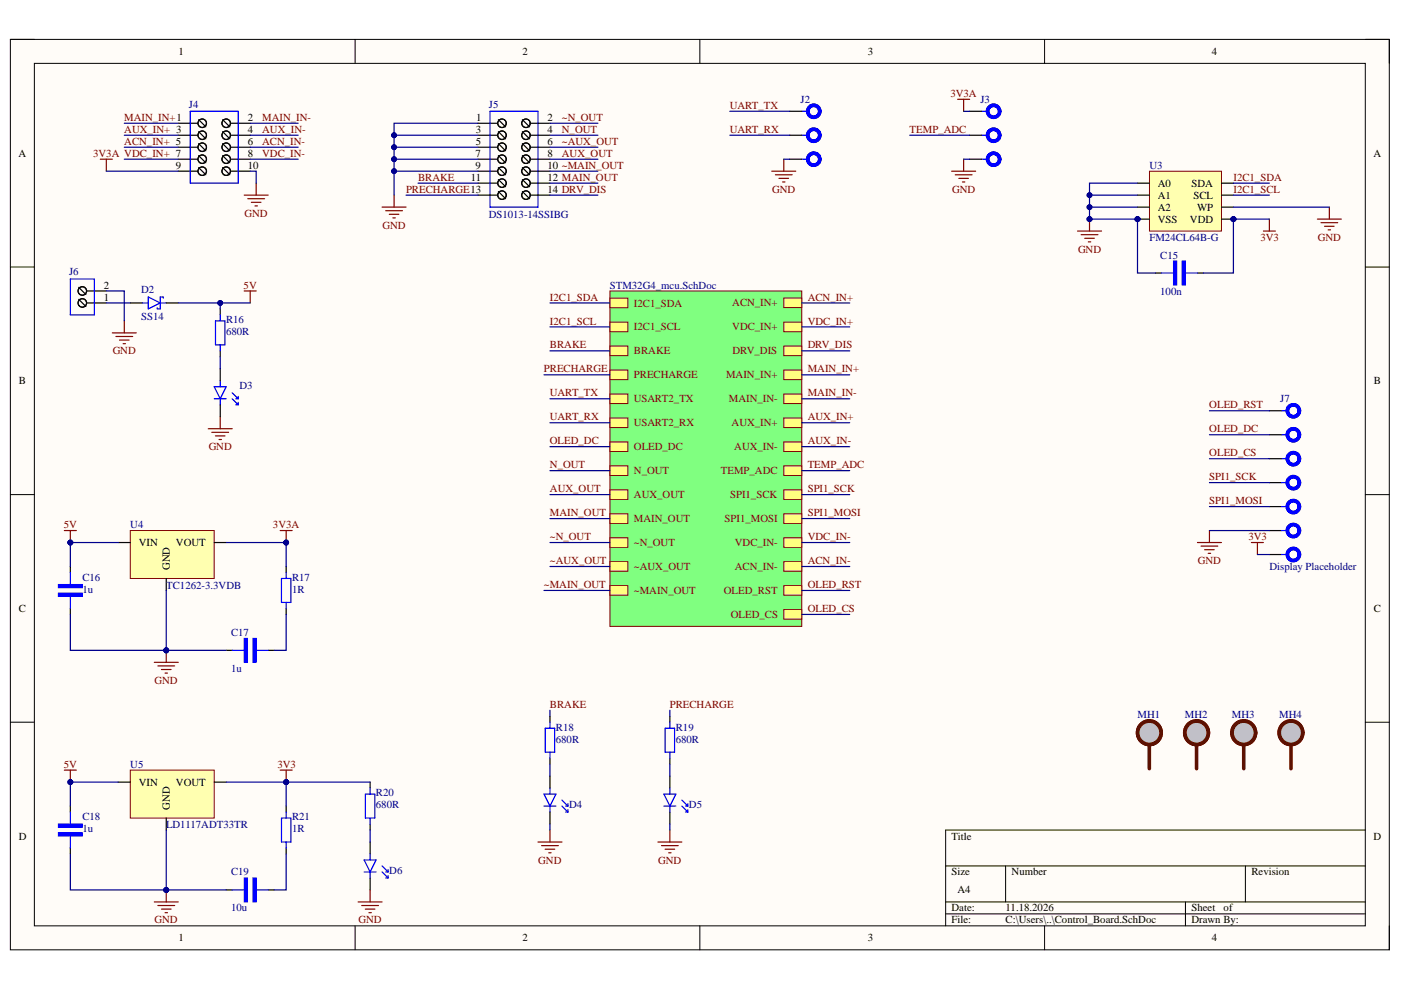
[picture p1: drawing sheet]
<svg xmlns="http://www.w3.org/2000/svg" width="297mm" height="210mm" viewBox="0 0 297 210" stroke-linecap="round" stroke-linejoin="round" font-family="sans-serif">
<defs><g id="words">
<g font-size="2.3">
<text x="37.9" y="11.7">1</text>
<text x="110.8" y="11.7">2</text>
<text x="184" y="11.7">3</text>
<text x="257" y="11.7">4</text>
<text x="52.5" y="25.6">2</text>
<text x="52.5" y="28.1">4</text>
<text x="100.9" y="28.1">3</text>
<text x="101" y="25.6">1</text>
<text x="116.1" y="25.6">2</text>
<text x="116.1" y="28.1">4</text>
<text x="3.9" y="33.2">A</text>
<text x="37.3" y="35.8">9</text>
<text x="52.5" y="30.7">6</text>
<text x="52.5" y="33.2">8</text>
<text x="52.5" y="35.8">10</text>
<text x="100.8" y="33.2">7</text>
<text x="100.8" y="35.8">9</text>
<text x="100.9" y="30.7">5</text>
<text x="116.1" y="30.7">6</text>
<text x="116.1" y="33.2">8</text>
<text x="116.1" y="35.8">10 ~MAIN_OUT</text>
<text x="291.2" y="33.2">A</text>
<text x="99.8" y="38.3">11</text>
<text x="116.1" y="38.3">12 MAIN_OUT</text>
<text x="116.1" y="40.9">14 DRV_DIS</text>
<text x="245.5" y="39.6">A0</text>
<text x="252.6" y="39.6">SDA</text>
<text x="245.5" y="42.1">A1</text>
<text x="245.5" y="44.7">A2</text>
<text x="245.5" y="47.2">VSS</text>
<text x="252.3" y="47.2">VDD</text>
<text x="253" y="42.1">SCL</text>
<text x="253.8" y="44.7">WP</text>
<text x="22" y="63.7">1</text>
<text x="22" y="61.2">2</text>
<text x="4" y="81.5">B</text>
<text x="291.3" y="81.5">B</text>
<text x="29.4" y="115.8">VIN</text>
<text x="37.3" y="115.8">VOUT</text>
<text x="36" y="120.9" transform="rotate(-90 36 120.9)">GND</text>
<text x="4" y="129.7">C</text>
<text x="291.3" y="129.7">C</text>
<text x="29.4" y="166.6">VIN</text>
<text x="37.3" y="166.6">VOUT</text>
<text x="36" y="171.7" transform="rotate(-90 36 171.7)">GND</text>
<text x="4" y="178">D</text>
<text x="201.7" y="178">Title</text>
<text x="291.2" y="178">D</text>
<text x="201.7" y="185.6">Size</text>
<text x="214.5" y="185.6">Number</text>
<text x="265.3" y="185.6">Revision</text>
<text x="203" y="189.4">A4</text>
<text x="201.7" y="193.2">Date:</text>
<text x="201.7" y="195.8">File:</text>
<text x="213.2" y="193.2">11.18.2026</text>
<text x="213.2" y="195.8">C:\Users\..\Control_Board.SchDoc</text>
<text x="252.6" y="193.2">Sheet</text>
<text x="252.6" y="195.8">Drawn By:</text>
<text x="259.4" y="193.2">of</text>
<text x="37.9" y="199.6">1</text>
<text x="110.8" y="199.6">2</text>
<text x="184" y="199.6">3</text>
<text x="257" y="199.6">4</text>
</g>
<g font-size="2.3" fill="#000080">
<text x="40.1" y="22.8">J4</text>
<text x="103.6" y="22.8">J5</text>
<text x="169.7" y="21.8">J2</text>
<text x="207.9" y="21.8">J3</text>
<text x="243.7" y="35.8">U3</text>
<text x="103.6" y="46.2">DS1013-14SSIBG</text>
<text x="243.7" y="51">FM24CL64B-G</text>
<text x="14.6" y="58.4">J6</text>
<text x="246" y="54.8">C15</text>
<text x="29.9" y="62.2">D2</text>
<text x="129.3" y="61.2">STM32G4_mcu.SchDoc</text>
<text x="246" y="62.5">100n</text>
<text x="29.9" y="67.8">SS14</text>
<text x="47.9" y="68.5">R16</text>
<text x="47.9" y="71.1">680R</text>
<text x="50.8" y="82.5">D3</text>
<text x="271.4" y="85.3">J7</text>
<text x="27.6" y="112">U4</text>
<text x="17.5" y="123.2">C16</text>
<text x="17.5" y="125.7">1u</text>
<text x="35.2" y="124.8">TC1262-3.3VDB</text>
<text x="61.9" y="123.2">R17</text>
<text x="61.9" y="125.7">1R</text>
<text x="269.1" y="120.9">Display Placeholder</text>
<text x="49" y="134.8">C17</text>
<text x="49" y="142.5">1u</text>
<text x="117.9" y="154.9">R18</text>
<text x="143.3" y="154.9">R19</text>
<text x="241.2" y="152.3">MH1</text>
<text x="251.2" y="152.3">MH2</text>
<text x="261.2" y="152.3">MH3</text>
<text x="271.2" y="152.3">MH4</text>
<text x="117.9" y="157.4">680R</text>
<text x="143.3" y="157.4">680R</text>
<text x="27.6" y="162.8">U5</text>
<text x="17.5" y="174">C18</text>
<text x="61.9" y="174">R21</text>
<text x="79.7" y="168.8">R20</text>
<text x="79.7" y="171.4">680R</text>
<text x="120.6" y="171.4">D4</text>
<text x="146.1" y="171.4">D5</text>
<text x="17.5" y="176.5">1u</text>
<text x="35.2" y="175.6">LD1117ADT33TR</text>
<text x="61.9" y="176.5">1R</text>
<text x="49" y="185.6">C19</text>
<text x="82.5" y="185.4">D6</text>
<text x="49" y="193.2">10u</text>
</g>
<g font-size="2.3" fill="#800000">
<text x="154.7" y="23.1">UART_TX</text>
<text x="201.5" y="20.5">3V3A</text>
<text x="26.4" y="25.6">MAIN_IN+1</text>
<text x="26.4" y="28.1">AUX_IN+ 3</text>
<text x="55.6" y="25.6">MAIN_IN-</text>
<text x="55.6" y="28.1">AUX_IN-</text>
<text x="119.1" y="25.6">~N_OUT</text>
<text x="119.1" y="28.1">N_OUT</text>
<text x="154.7" y="28.1">UART_RX</text>
<text x="192.9" y="28.1">TEMP_ADC</text>
<text x="19.8" y="33.2">3V3A VDC_IN+ 7</text>
<text x="26.4" y="30.7">ACN_IN+ 5</text>
<text x="55.6" y="30.7">ACN_IN-</text>
<text x="55.6" y="33.2">VDC_IN-</text>
<text x="119.1" y="30.7">~AUX_OUT</text>
<text x="119.1" y="33.2">AUX_OUT</text>
<text x="86.1" y="40.9">PRECHARGE13</text>
<text x="88.6" y="38.3">BRAKE</text>
<text x="163.7" y="40.9">GND</text>
<text x="201.9" y="40.9">GND</text>
<text x="261.5" y="38.3">I2C1_SDA</text>
<text x="261.5" y="40.9">I2C1_SCL</text>
<text x="51.9" y="45.9">GND</text>
<text x="81.1" y="48.5">GND</text>
<text x="228.6" y="53.5">GND</text>
<text x="267.2" y="51">3V3</text>
<text x="279.4" y="51">GND</text>
<text x="51.7" y="61.2">5V</text>
<text x="116.6" y="63.7">I2C1_SDA</text>
<text x="134.4" y="65">I2C1_SDA</text>
<text x="155.3" y="65">ACN_IN+</text>
<text x="171.2" y="63.7">ACN_IN+</text>
<text x="116.6" y="68.8">I2C1_SCL</text>
<text x="134.4" y="70.1">I2C1_SCL</text>
<text x="155.3" y="70.1">VDC_IN+</text>
<text x="171.2" y="68.8">VDC_IN+</text>
<text x="23.9" y="75.1">GND</text>
<text x="116.6" y="73.9">BRAKE</text>
<text x="134.4" y="75.1">BRAKE</text>
<text x="155.3" y="75.1">DRV_DIS</text>
<text x="171.2" y="73.9">DRV_DIS</text>
<text x="115.3" y="78.9">PRECHARGE</text>
<text x="134.4" y="80.2">PRECHARGE</text>
<text x="153.9" y="80.2">MAIN_IN+</text>
<text x="171.2" y="78.9">MAIN_IN+</text>
<text x="116.6" y="84">UART_TX</text>
<text x="116.6" y="89.1">UART_RX</text>
<text x="134.4" y="85.3">USART2_TX</text>
<text x="154.5" y="85.3">MAIN_IN-</text>
<text x="171.2" y="89.1">AUX_IN+</text>
<text x="171.2" y="84">MAIN_IN-</text>
<text x="256.4" y="86.6">OLED_RST</text>
<text x="44.2" y="95.5">GND</text>
<text x="116.6" y="94.2">OLED_DC</text>
<text x="134.4" y="90.4">USART2_RX</text>
<text x="134.4" y="95.5">OLED_DC</text>
<text x="155.1" y="90.4">AUX_IN+</text>
<text x="155.7" y="95.5">AUX_IN-</text>
<text x="171.2" y="94.2">AUX_IN-</text>
<text x="256.4" y="91.7">OLED_DC</text>
<text x="116.6" y="99.3">N_OUT</text>
<text x="134.4" y="100.5">N_OUT</text>
<text x="152.8" y="100.5">TEMP_ADC</text>
<text x="171.2" y="99.3">TEMP_ADC</text>
<text x="256.4" y="101.8">SPI1_SCK</text>
<text x="256.4" y="96.7">OLED_CS</text>
<text x="116.6" y="104.3">AUX_OUT</text>
<text x="134.4" y="105.6">AUX_OUT</text>
<text x="154.8" y="105.6">SPI1_SCK</text>
<text x="171.2" y="104.3">SPI1_SCK</text>
<text x="256.4" y="106.9">SPI1_MOSI</text>
<text x="13.5" y="112">5V</text>
<text x="57.9" y="112">3V3A</text>
<text x="116.6" y="109.4">MAIN_OUT</text>
<text x="134.4" y="110.7">MAIN_OUT</text>
<text x="153.6" y="110.7">SPI1_MOSI</text>
<text x="171.2" y="109.4">SPI1_MOSI</text>
<text x="116.6" y="119.6">~AUX_OUT</text>
<text x="116.6" y="114.5">~N_OUT</text>
<text x="134.4" y="115.8">~N_OUT</text>
<text x="155.8" y="115.8">VDC_IN-</text>
<text x="171.2" y="114.5">VDC_IN-</text>
<text x="171.2" y="119.6">ACN_IN-</text>
<text x="254" y="119.6">GND</text>
<text x="264.7" y="114.5">3V3</text>
<text x="115.3" y="124.7">~MAIN_OUT</text>
<text x="134.4" y="120.9">~AUX_OUT</text>
<text x="134.4" y="125.9">~MAIN_OUT</text>
<text x="153.5" y="125.9">OLED_RST</text>
<text x="155.8" y="120.9">ACN_IN-</text>
<text x="171.2" y="124.7">OLED_RST</text>
<text x="155" y="131">OLED_CS</text>
<text x="171.2" y="129.7">OLED_CS</text>
<text x="32.8" y="145">GND</text>
<text x="116.6" y="150.1">BRAKE</text>
<text x="142" y="150.1">PRECHARGE</text>
<text x="13.5" y="162.8">5V</text>
<text x="58.8" y="162.8">3V3</text>
<text x="114.1" y="183.1">GND</text>
<text x="139.6" y="183.1">GND</text>
<text x="32.8" y="195.8">GND</text>
<text x="76" y="195.8">GND</text>
</g>
</g></defs>
<path d="M2.2 8.4h292.4v193h-292.4z" fill-rule="evenodd" fill="#fffcf8"/>
<path d="M2.2 8.4h292.4v193h-292.4z" fill="none" stroke="#000" stroke-width=".21"/>
<path d="M7.3 13.4h282.2v182.9h-282.2z" fill-rule="evenodd" fill="#fffcf8"/>
<g fill="none" stroke="#000" stroke-width=".21">
<path d="M2.2 8.4h5.1M7.3 13.4h282.2v182.9h-282.2zM75.3 8.4v5M148.4 8.4v5M221.5 8.4v5M289.5 8.4h5.1v5M2.2 56.6h5.1M289.5 56.6h5.1M2.2 104.9h5.1M289.5 104.9h5.1M2.2 153.1h5.1M289.5 153.1h5.1"/>
<path d="M289.5 176h-89v20.3M75.3 196.3v5.1M148.4 196.3v5.1M200.5 183.6h89M200.5 191.2h89M200.5 193.8h89M213.2 183.6v7.6M221.5 196.3v5.1M251.3 191.2v5.1M264 183.6v7.6M294.6 196.3v5.1"/>
</g>
<circle cx="241.2" cy="46.5" r=".51" fill="#000080"/>
<circle cx="241.2" cy="46.5" r=".51" fill="none" stroke="#000080" stroke-width=".21"/>
<circle cx="261.5" cy="46.5" r=".51" fill="#000080"/>
<circle cx="261.5" cy="46.5" r=".51" fill="none" stroke="#000080" stroke-width=".21"/>
<path d="M243.7 36.3h15.3v12.7h-15.3z" fill-rule="evenodd" fill="#ffffb0"/>
<path d="M243.7 36.3h15.3v12.7h-15.3z" fill="none" stroke="#800000" stroke-width=".21"/>
<path d="M241.2 38.8h2.5M241.2 41.4h2.5M241.2 43.9h2.5M241.2 46.5h2.5" fill="none" stroke="#000" stroke-width=".25"/>
<circle cx="241.2" cy="46.5" r=".51" fill="#000080"/>
<circle cx="241.2" cy="46.5" r=".51" fill="none" stroke="#000080" stroke-width=".21"/>
<path d="M259 46.5h2.5" fill="none" stroke="#000" stroke-width=".25"/>
<circle cx="261.5" cy="46.5" r=".51" fill="#000080"/>
<circle cx="261.5" cy="46.5" r=".51" fill="none" stroke="#000080" stroke-width=".21"/>
<path d="M259 38.8h2.5M259 43.9h2.5M259 41.4h2.5" fill="none" stroke="#000" stroke-width=".25"/>
<circle cx="273.7" cy="155.4" r="2.5" fill="none" stroke="#5b0f00" stroke-width=".76"/>
<circle cx="273.7" cy="155.4" r="2.2" fill="#c0c0c0"/>
<circle cx="273.7" cy="155.4" r="2.2" fill="none" stroke="#5b0f00" stroke-width=".21"/>
<g fill="none" stroke="#5b0f00" stroke-width=".76">
<path d="M273.7 157.9v5.1"/>
<circle cx="263.7" cy="155.4" r="2.51"/>
</g>
<circle cx="263.7" cy="155.4" r="2.2" fill="#c0c0c0"/>
<circle cx="263.7" cy="155.4" r="2.2" fill="none" stroke="#5b0f00" stroke-width=".21"/>
<g fill="none" stroke="#5b0f00" stroke-width=".76">
<path d="M263.7 157.9v5.1"/>
<circle cx="253.7" cy="155.4" r="2.51"/>
</g>
<circle cx="253.7" cy="155.4" r="2.2" fill="#c0c0c0"/>
<circle cx="253.7" cy="155.4" r="2.2" fill="none" stroke="#5b0f00" stroke-width=".21"/>
<g fill="none" stroke="#5b0f00" stroke-width=".76">
<path d="M253.7 157.9v5.1"/>
<circle cx="243.7" cy="155.4" r="2.5"/>
</g>
<circle cx="243.7" cy="155.4" r="2.2" fill="#c0c0c0"/>
<circle cx="243.7" cy="155.4" r="2.2" fill="none" stroke="#5b0f00" stroke-width=".21"/>
<path d="M243.7 157.9v5.1" fill="none" stroke="#5b0f00" stroke-width=".76"/>
<g fill="none" stroke="#000" stroke-width=".25">
<path d="M37.8 26.1h4.1M37.8 28.7h4.1M37.8 31.2h4.1M37.8 33.8h4.1M37.8 36.3h4.1M42.1 25.4l1.5 1.5M42.1 27.9l1.5 1.5M42.1 30.4l1.5 1.6M42.1 33l1.5 1.5M42.1 35.5l1.5 1.6M47.2 30.4l1.5 1.6M47.2 33l1.5 1.5"/>
<path d="M47.2 35.5l1.5 1.6M47.2 25.4l1.5 1.5M47.2 27.9l1.5 1.5M49 26.1h4M49 28.7h4M49 31.2h4M49 33.8h4M49 36.3h4M167.4 28.7h2.6M167.4 33.8h2.6M167.4 23.6h2.6M205.6 28.7h2.5"/>
<path d="M205.6 33.8h2.5M205.6 23.6h2.5M269.1 87.1h2.6M269.1 92.2h2.6M269.1 97.3h2.6M269.1 102.3h2.6M269.1 107.4h2.6M269.1 112.5h2.6M269.1 117.6h2.6"/>
<circle cx="42.9" cy="31.2" r=".9"/>
<circle cx="42.9" cy="26.1" r=".9"/>
<circle cx="42.9" cy="36.3" r=".9"/>
<circle cx="42.9" cy="28.7" r=".9"/>
<circle cx="42.9" cy="33.8" r=".9"/>
<circle cx="48" cy="31.2" r=".9"/>
<circle cx="48" cy="26.1" r=".9"/>
<circle cx="48" cy="36.3" r=".9"/>
<circle cx="48" cy="28.7" r=".9"/>
<circle cx="48" cy="33.8" r=".9"/>
</g>
<g fill="none" stroke="#00f" stroke-width=".25">
<path d="M40.3 23.6h10.2v15.2h-10.2zM170 23.6h1.3M170 28.7h1.3M170 33.8h1.3M208.1 23.6h1.3M208.1 28.7h1.3M208.1 33.8h1.3M271.7 87.1h1.3M271.7 92.2h1.3M271.7 97.3h1.3M271.7 102.3h1.3M271.7 107.4h1.3"/>
<path d="M271.7 112.5h1.3M271.7 117.6h1.3"/>
</g>
<g fill="none" stroke="#00f" stroke-width=".76">
<circle cx="172.5" cy="23.6" r="1.27"/>
<circle cx="172.5" cy="28.7" r="1.27"/>
<circle cx="172.5" cy="33.8" r="1.27"/>
<circle cx="210.7" cy="33.8" r="1.27"/>
<circle cx="210.7" cy="28.7" r="1.27"/>
<circle cx="210.7" cy="23.6" r="1.27"/>
<circle cx="274.2" cy="97.3" r="1.27"/>
<circle cx="274.2" cy="87.1" r="1.27"/>
<circle cx="274.2" cy="92.2" r="1.27"/>
<circle cx="274.2" cy="117.6" r="1.27"/>
<circle cx="274.2" cy="102.3" r="1.27"/>
<circle cx="274.2" cy="107.4" r="1.27"/>
<circle cx="274.2" cy="112.5" r="1.27"/>
</g>
<path d="M27.6 163.3h17.8v10.1h-17.8z" fill-rule="evenodd" fill="#ffffb0"/>
<path d="M27.6 163.3h17.8v10.1h-17.8z" fill="none" stroke="#800000" stroke-width=".21"/>
<path d="M25.1 165.8h2.5M35.2 173.4v2.6M45.4 165.8h2.6" fill="none" stroke="#000" stroke-width=".25"/>
<path d="M27.6 112.5h17.8v10.1h-17.8z" fill-rule="evenodd" fill="#ffffb0"/>
<path d="M27.6 112.5h17.8v10.1h-17.8z" fill="none" stroke="#800000" stroke-width=".21"/>
<path d="M27.6 64.2h2.6M35.2 64.2h2.6M25.1 115h2.5M45.4 115h2.6M35.2 122.6v2.6" fill="none" stroke="#000" stroke-width=".25"/>
<path d="M30.2 64.2h1.2M31.4 63l2.6 1.2-2.6 1.3zM34 64.2h1.2M34.6 63.2v-.2h-.6v2.5h-.7v-.3" fill="none" stroke="#00f" stroke-width=".25"/>
<path d="M51.8 61.7h2.5M53 61.7v2.5M44.1 90.9h5.1M44.9 91.7h3.6M45.7 92.4h2M46.4 93.2h.5M46.7 88.4v2.5M13.6 112.5h2.6M14.9 112.5v2.5" fill="none" stroke="#800000" stroke-width=".25"/>
<circle cx="14.9" cy="115" r=".51" fill="#000080"/>
<circle cx="14.9" cy="115" r=".51" fill="none" stroke="#000080" stroke-width=".21"/>
<path d="M59.4 112.5h2.5M60.7 112.5v2.5" fill="none" stroke="#800000" stroke-width=".25"/>
<circle cx="60.7" cy="115" r=".51" fill="#000080"/>
<circle cx="60.7" cy="115" r=".51" fill="none" stroke="#000080" stroke-width=".21"/>
<path d="M32.7 191.2h5.1M33.5 192h3.5M34.2 192.8h2.1M35 193.5h.5M35.2 188.7v2.5" fill="none" stroke="#800000" stroke-width=".25"/>
<circle cx="35.2" cy="188.7" r=".51" fill="#000080"/>
<circle cx="35.2" cy="188.7" r=".51" fill="none" stroke="#000080" stroke-width=".21"/>
<path d="M13.6 163.3h2.6M14.9 163.3v2.5" fill="none" stroke="#800000" stroke-width=".25"/>
<circle cx="14.9" cy="165.8" r=".51" fill="#000080"/>
<circle cx="14.9" cy="165.8" r=".51" fill="none" stroke="#000080" stroke-width=".21"/>
<path d="M59.4 163.3h2.5M60.7 163.3v2.5" fill="none" stroke="#800000" stroke-width=".25"/>
<circle cx="60.7" cy="165.8" r=".51" fill="#000080"/>
<circle cx="60.7" cy="165.8" r=".51" fill="none" stroke="#000080" stroke-width=".21"/>
<path d="M23.8 70.6h5.1M24.6 71.3h3.5M25.3 72.1h2.1M26.1 72.9h.5M26.4 68v2.6M35.2 137.9v2.5M32.7 140.4h5.1M33.5 141.2h3.5M34.2 142h2.1M35 142.7h.5" fill="none" stroke="#800000" stroke-width=".25"/>
<path d="M46.7 65.5v1.3M46.7 74.4v1.3" fill="none" stroke="#000" stroke-width=".25"/>
<path d="M45.7 68h2v5.1h-2zM46.7 66.8v1.2M46.7 73.1v1.3" fill="none" stroke="#00f" stroke-width=".25"/>
<circle cx="35.2" cy="137.9" r=".51" fill="#000080"/>
<circle cx="35.2" cy="137.9" r=".51" fill="none" stroke="#000080" stroke-width=".21"/>
<path d="M48 137.9h1.2M56.9 137.9h1.2M60.7 120.1v1.3M60.7 129v1.3" fill="none" stroke="#000" stroke-width=".25"/>
<path d="M59.7 122.6h2v5.1h-2zM60.7 121.4v1.2M60.7 127.7v1.3" fill="none" stroke="#00f" stroke-width=".25"/>
<path d="M53.6 135.3h.7v5.1h-.7z" fill-rule="evenodd" fill="#00f"/>
<path d="M53.6 135.3h.7v5.1h-.7z" fill="none" stroke="#00f" stroke-width=".21"/>
<path d="M51.8 135.3h.7v5.1h-.7z" fill-rule="evenodd" fill="#00f"/>
<path d="M51.8 135.3h.7v5.1h-.7z" fill="none" stroke="#00f" stroke-width=".21"/>
<path d="M49.2 137.9h2.6M54.3 137.9h2.6" fill="none" stroke="#00f" stroke-width=".25"/>
<path d="M14.9 120.1v1.3M14.9 129v1.3" fill="none" stroke="#000" stroke-width=".25"/>
<path d="M12.4 125.8h5.1v.7h-5.1z" fill-rule="evenodd" fill="#00f"/>
<path d="M12.4 125.8h5.1v.7h-5.1z" fill="none" stroke="#00f" stroke-width=".21"/>
<path d="M12.4 123.9h5.1v.7h-5.1z" fill-rule="evenodd" fill="#00f"/>
<path d="M12.4 123.9h5.1v.7h-5.1z" fill="none" stroke="#00f" stroke-width=".21"/>
<path d="M14.9 121.4v2.5M14.9 126.5v2.5" fill="none" stroke="#00f" stroke-width=".25"/>
<path d="M14.9 170.9v1.3M14.9 179.8v1.3" fill="none" stroke="#000" stroke-width=".25"/>
<path d="M12.4 176.6h5.1v.7h-5.1z" fill-rule="evenodd" fill="#00f"/>
<path d="M12.4 176.6h5.1v.7h-5.1z" fill="none" stroke="#00f" stroke-width=".21"/>
<path d="M12.4 174.7h5.1v.7h-5.1z" fill-rule="evenodd" fill="#00f"/>
<path d="M12.4 174.7h5.1v.7h-5.1z" fill="none" stroke="#00f" stroke-width=".21"/>
<path d="M14.9 172.2v2.5M14.9 177.3v2.5" fill="none" stroke="#00f" stroke-width=".25"/>
<path d="M48 188.7h1.2M56.9 188.7h1.2" fill="none" stroke="#000" stroke-width=".25"/>
<path d="M53.6 186.1h.7v5.1h-.7z" fill-rule="evenodd" fill="#00f"/>
<path d="M53.6 186.1h.7v5.1h-.7z" fill="none" stroke="#00f" stroke-width=".21"/>
<path d="M51.8 186.1h.7v5.1h-.7z" fill-rule="evenodd" fill="#00f"/>
<path d="M51.8 186.1h.7v5.1h-.7z" fill="none" stroke="#00f" stroke-width=".21"/>
<path d="M59.7 173.4h2v5.1h-2zM60.7 172.2v1.2M60.7 178.5v1.3M49.2 188.7h2.6M54.3 188.7h2.6" fill="none" stroke="#00f" stroke-width=".25"/>
<path d="M60.7 170.9v1.3M60.7 179.8v1.3" fill="none" stroke="#000" stroke-width=".25"/>
<path d="M228.5 49h5M229.2 49.8h3.6M230 50.5h2M230.7 51.3h.6M231 46.5v2.5" fill="none" stroke="#800000" stroke-width=".25"/>
<circle cx="231" cy="46.5" r=".51" fill="#000080"/>
<circle cx="231" cy="46.5" r=".51" fill="none" stroke="#000080" stroke-width=".21"/>
<path d="M267.9 49h2.5M269.1 46.5v2.5" fill="none" stroke="#800000" stroke-width=".25"/>
<path d="M245 57.9h1.3M253.9 57.9h1.3" fill="none" stroke="#000" stroke-width=".25"/>
<path d="M248.8 55.3h.7v5.1h-.7z" fill-rule="evenodd" fill="#00f"/>
<path d="M248.8 55.3h.7v5.1h-.7z" fill="none" stroke="#00f" stroke-width=".21"/>
<path d="M250.6 55.3h.7v5.1h-.7z" fill-rule="evenodd" fill="#00f"/>
<path d="M250.6 55.3h.7v5.1h-.7z" fill="none" stroke="#00f" stroke-width=".21"/>
<path d="M246.3 57.9h2.5M251.3 57.9h2.6" fill="none" stroke="#00f" stroke-width=".25"/>
<path d="M279.3 46.5h5.1M280.1 47.2h3.5M280.8 48h2.1M281.6 48.7h.5M281.8 43.9v2.6" fill="none" stroke="#800000" stroke-width=".25"/>
<path d="M129.3 61.7h40.7v71.1h-40.7z" fill-rule="evenodd" fill="#80ff80"/>
<path d="M129.3 61.7h40.7v71.1h-40.7z" fill="none" stroke="#800000" stroke-width=".21"/>
<path d="M129.3 63.2h3.8v2h-3.8z" fill-rule="evenodd" fill="#ffff80"/>
<path d="M129.3 63.2h3.8v2h-3.8z" fill="none" stroke="#800000" stroke-width=".21"/>
<path d="M129.3 68.3h3.8v2h-3.8z" fill-rule="evenodd" fill="#ffff80"/>
<path d="M129.3 68.3h3.8v2h-3.8z" fill="none" stroke="#800000" stroke-width=".21"/>
<path d="M129.3 73.4h3.8v2h-3.8z" fill-rule="evenodd" fill="#ffff80"/>
<path d="M129.3 73.4h3.8v2h-3.8z" fill="none" stroke="#800000" stroke-width=".21"/>
<path d="M129.3 78.5h3.8v2h-3.8z" fill-rule="evenodd" fill="#ffff80"/>
<path d="M129.3 78.5h3.8v2h-3.8z" fill="none" stroke="#800000" stroke-width=".21"/>
<path d="M129.3 83.5h3.8v2.1h-3.8z" fill-rule="evenodd" fill="#ffff80"/>
<path d="M129.3 83.5h3.8v2.1h-3.8z" fill="none" stroke="#800000" stroke-width=".21"/>
<path d="M129.3 88.6h3.8v2h-3.8z" fill-rule="evenodd" fill="#ffff80"/>
<path d="M129.3 88.6h3.8v2h-3.8z" fill="none" stroke="#800000" stroke-width=".21"/>
<path d="M129.3 93.7h3.8v2h-3.8z" fill-rule="evenodd" fill="#ffff80"/>
<path d="M129.3 93.7h3.8v2h-3.8z" fill="none" stroke="#800000" stroke-width=".21"/>
<path d="M129.3 98.8h3.8v2h-3.8z" fill-rule="evenodd" fill="#ffff80"/>
<path d="M129.3 98.8h3.8v2h-3.8z" fill="none" stroke="#800000" stroke-width=".21"/>
<path d="M129.3 103.9h3.8v2h-3.8z" fill-rule="evenodd" fill="#ffff80"/>
<path d="M129.3 103.9h3.8v2h-3.8z" fill="none" stroke="#800000" stroke-width=".21"/>
<path d="M129.3 108.9h3.8v2.1h-3.8z" fill-rule="evenodd" fill="#ffff80"/>
<path d="M129.3 108.9h3.8v2.1h-3.8z" fill="none" stroke="#800000" stroke-width=".21"/>
<path d="M129.3 114h3.8v2h-3.8z" fill-rule="evenodd" fill="#ffff80"/>
<path d="M129.3 114h3.8v2h-3.8z" fill="none" stroke="#800000" stroke-width=".21"/>
<path d="M129.3 119.1h3.8v2h-3.8z" fill-rule="evenodd" fill="#ffff80"/>
<path d="M129.3 119.1h3.8v2h-3.8z" fill="none" stroke="#800000" stroke-width=".21"/>
<path d="M129.3 124.2h3.8v2h-3.8z" fill-rule="evenodd" fill="#ffff80"/>
<path d="M129.3 124.2h3.8v2h-3.8z" fill="none" stroke="#800000" stroke-width=".21"/>
<path d="M166.2 63.2h3.8v2h-3.8z" fill-rule="evenodd" fill="#ffff80"/>
<path d="M166.2 63.2h3.8v2h-3.8z" fill="none" stroke="#800000" stroke-width=".21"/>
<path d="M166.2 68.3h3.8v2h-3.8z" fill-rule="evenodd" fill="#ffff80"/>
<path d="M166.2 68.3h3.8v2h-3.8z" fill="none" stroke="#800000" stroke-width=".21"/>
<path d="M166.2 73.4h3.8v2h-3.8z" fill-rule="evenodd" fill="#ffff80"/>
<path d="M166.2 73.4h3.8v2h-3.8z" fill="none" stroke="#800000" stroke-width=".21"/>
<path d="M166.2 78.5h3.8v2h-3.8z" fill-rule="evenodd" fill="#ffff80"/>
<path d="M166.2 78.5h3.8v2h-3.8z" fill="none" stroke="#800000" stroke-width=".21"/>
<path d="M166.2 83.5h3.8v2.1h-3.8z" fill-rule="evenodd" fill="#ffff80"/>
<path d="M166.2 83.5h3.8v2.1h-3.8z" fill="none" stroke="#800000" stroke-width=".21"/>
<path d="M166.2 88.6h3.8v2h-3.8z" fill-rule="evenodd" fill="#ffff80"/>
<path d="M166.2 88.6h3.8v2h-3.8z" fill="none" stroke="#800000" stroke-width=".21"/>
<path d="M166.2 93.7h3.8v2h-3.8z" fill-rule="evenodd" fill="#ffff80"/>
<path d="M166.2 93.7h3.8v2h-3.8z" fill="none" stroke="#800000" stroke-width=".21"/>
<path d="M166.2 98.8h3.8v2h-3.8z" fill-rule="evenodd" fill="#ffff80"/>
<path d="M166.2 98.8h3.8v2h-3.8z" fill="none" stroke="#800000" stroke-width=".21"/>
<path d="M166.2 103.9h3.8v2h-3.8z" fill-rule="evenodd" fill="#ffff80"/>
<path d="M166.2 103.9h3.8v2h-3.8z" fill="none" stroke="#800000" stroke-width=".21"/>
<path d="M166.2 108.9h3.8v2.1h-3.8z" fill-rule="evenodd" fill="#ffff80"/>
<path d="M166.2 108.9h3.8v2.1h-3.8z" fill="none" stroke="#800000" stroke-width=".21"/>
<path d="M166.2 114h3.8v2h-3.8z" fill-rule="evenodd" fill="#ffff80"/>
<path d="M166.2 114h3.8v2h-3.8z" fill="none" stroke="#800000" stroke-width=".21"/>
<path d="M166.2 119.1h3.8v2h-3.8z" fill-rule="evenodd" fill="#ffff80"/>
<path d="M166.2 119.1h3.8v2h-3.8z" fill="none" stroke="#800000" stroke-width=".21"/>
<path d="M166.2 124.2h3.8v2h-3.8z" fill-rule="evenodd" fill="#ffff80"/>
<path d="M166.2 124.2h3.8v2h-3.8z" fill="none" stroke="#800000" stroke-width=".21"/>
<path d="M166.2 129.3h3.8v2h-3.8z" fill-rule="evenodd" fill="#ffff80"/>
<path d="M166.2 129.3h3.8v2h-3.8z" fill="none" stroke="#800000" stroke-width=".21"/>
<g fill="none" stroke="#800000" stroke-width=".25">
<path d="M21.3 33.8h2.5M22.5 33.8v2.5M54.3 38.8v2.6M163.6 36.3h5.1M164.4 37.1h3.6M165.2 37.8h2M165.9 38.6h.5M166.2 33.8v2.5M201.8 36.3h5.1M202.5 37.1h3.6M203 21.1h2.6M203.3 37.8h2"/>
<path d="M204.1 38.6h.5M204.3 21.1v2.5M204.3 33.8v2.5M51.8 41.4h5.1M52.5 42.1h3.6M53.3 42.9h2M54.1 43.7h.5M81 43.9h5.1M81.8 44.7h3.5M82.5 45.4h2.1M83.3 46.2h.5M83.6 41.4v2.5"/>
<path d="M253.9 115h5.1M254.6 115.8h3.6M255.4 116.6h2M256.2 117.3h.5M256.4 112.5v2.5M265.3 115h2.6M266.6 115v2.6M114.1 178.5h5M114.8 179.3h3.6M116.6 176v2.5M139.5 178.5h5.1M140.2 179.3h3.6"/>
<path d="M142 176v2.5M75.9 191.2h5.1M76.7 192h3.5M77.5 192.8h2M78.2 193.5h.5M78.5 188.7v2.5M115.6 180.1h2M116.3 180.8h.6M141 180.1h2M141.8 180.8h.5"/>
</g>
<g fill="none" stroke="#00f" stroke-width=".25">
<path d="M103.9 23.6h10.2v20.3h-10.2zM14.9 59.1h5.1v7.7h-5.1zM45.4 82h2.6l-1.3 2.5zM45.4 84.5h2.6M46.7 80.7v1.3M46.7 84.5v1.3M49.2 83.3l1.3 1.2M49.2 84.5l1.3 1.3M50 84.5h.5M50 85.8h.5M50.5 84v.5M50.5 85.3v.5"/>
<path d="M115.6 154.4h2v5.1h-2zM116.6 153.1v1.3M116.6 159.5v1.2M141 154.4h2v5.1h-2zM142 153.1v1.3M142 159.5v1.2M77.5 168.4h2v5h-2zM78.5 167.1v1.3M78.5 173.4v1.3M115.3 168.4h2.6l-1.3 2.5zM115.3 170.9h2.6M116.6 167.1v1.3"/>
<path d="M116.6 170.9v1.3M119.1 169.6l1.3 1.3M119.1 170.9l1.3 1.3M119.9 170.9h.5M119.9 172.2h.5M120.4 170.4v.5M120.4 171.7v.5M140.8 168.4h2.5l-1.3 2.5zM140.8 170.9h2.5M142 167.1v1.3M142 170.9v1.3M144.6 169.6l1.2 1.3"/>
<path d="M144.6 170.9l1.2 1.3M145.3 170.9h.5M145.3 172.2h.5M145.8 170.4v.5M145.8 171.7v.5M77.2 182.3h2.5l-1.2 2.6zM77.2 184.9h2.5M78.5 181.1v1.2M78.5 184.9v1.2M81 183.6l1.3 1.3M81 184.9l1.3 1.2M81.8 184.9h.5"/>
<path d="M81.8 186.1h.5M82.3 184.4v.5M82.3 185.6v.5"/>
</g>
<g fill="none" stroke="#000" stroke-width=".25">
<path d="M101.3 26.1h4.1M101.3 28.7h4.1M101.3 31.2h4.1M101.3 33.8h4.1M101.3 36.3h4.1M101.3 38.8h4.1M105.7 25.4l1.5 1.5M105.7 27.9l1.5 1.5M105.7 30.5l1.5 1.5M105.7 33l1.5 1.5M105.7 35.5l1.5 1.6M105.7 38.1l1.5 1.5"/>
<path d="M110.8 30.5l1.5 1.5M110.8 33l1.5 1.5M110.8 25.4l1.5 1.5M110.8 27.9l1.5 1.5M110.8 35.5l1.5 1.6M110.8 38.1l1.5 1.5M112.5 26.1h4.1M112.5 28.7h4.1M112.5 31.2h4.1M112.5 33.8h4.1M112.5 36.3h4.1M112.5 38.8h4.1"/>
<path d="M101.3 41.4h4.1M105.7 40.6l1.5 1.5M110.8 40.6l1.5 1.5M112.5 41.4h4.1M16.7 63.5l1.5 1.5M16.7 60.9l1.5 1.6M18.5 64.2h4M18.5 61.7h4M46.7 78.2v2.5M46.7 85.8v2.6M116.6 151.9v1.2M142 151.9v1.2"/>
<path d="M78.5 165.8v1.3M78.5 174.7v1.3M78.5 178.5v2.6M116.6 160.7v1.3M116.6 164.6v2.5M116.6 172.2v2.5M142 160.7v1.3M142 164.6v2.5M142 172.2v2.5M78.5 186.1v2.6"/>
<circle cx="106.4" cy="31.2" r=".9"/>
<circle cx="106.4" cy="33.8" r=".9"/>
<circle cx="106.4" cy="28.7" r=".9"/>
<circle cx="106.4" cy="38.8" r=".9"/>
<circle cx="106.4" cy="36.3" r=".9"/>
<circle cx="106.4" cy="26.1" r=".9"/>
<circle cx="111.5" cy="36.3" r=".9"/>
<circle cx="111.5" cy="26.1" r=".9"/>
<circle cx="111.5" cy="38.8" r=".9"/>
<circle cx="111.5" cy="28.7" r=".9"/>
<circle cx="111.5" cy="31.2" r=".9"/>
<circle cx="111.5" cy="33.8" r=".9"/>
<circle cx="106.4" cy="41.4" r=".9"/>
<circle cx="111.5" cy="41.4" r=".9"/>
<circle cx="17.5" cy="61.7" r=".9"/>
<circle cx="17.5" cy="64.2" r=".9"/>
</g>
<path d="M22.5 64.2h5.1M46.7 75.7v2.5M14.9 165.8h10.2" fill="none" stroke="#000080" stroke-width=".25"/>
<circle cx="14.9" cy="165.8" r=".51" fill="#000080"/>
<circle cx="14.9" cy="165.8" r=".51" fill="none" stroke="#000080" stroke-width=".21"/>
<path d="M14.9 165.8v5.1" fill="none" stroke="#000080" stroke-width=".25"/>
<circle cx="14.9" cy="165.8" r=".51" fill="#000080"/>
<circle cx="14.9" cy="165.8" r=".51" fill="none" stroke="#000080" stroke-width=".21"/>
<path d="M14.9 181.1v7.6h20.3" fill="none" stroke="#000080" stroke-width=".25"/>
<circle cx="35.2" cy="188.7" r=".51" fill="#000080"/>
<circle cx="35.2" cy="188.7" r=".51" fill="none" stroke="#000080" stroke-width=".21"/>
<path d="M35.2 188.7h12.8" fill="none" stroke="#000080" stroke-width=".25"/>
<circle cx="35.2" cy="188.7" r=".51" fill="#000080"/>
<circle cx="35.2" cy="188.7" r=".51" fill="none" stroke="#000080" stroke-width=".21"/>
<path d="M35.2 176v12.7" fill="none" stroke="#000080" stroke-width=".25"/>
<circle cx="35.2" cy="188.7" r=".51" fill="#000080"/>
<circle cx="35.2" cy="188.7" r=".51" fill="none" stroke="#000080" stroke-width=".21"/>
<path d="M60.7 165.8v5.1M60.7 181.1v7.6h-2.6" fill="none" stroke="#000080" stroke-width=".25"/>
<circle cx="60.7" cy="165.8" r=".51" fill="#000080"/>
<circle cx="60.7" cy="165.8" r=".51" fill="none" stroke="#000080" stroke-width=".21"/>
<path d="M48 165.8h12.7" fill="none" stroke="#000080" stroke-width=".25"/>
<circle cx="60.7" cy="165.8" r=".51" fill="#000080"/>
<circle cx="60.7" cy="165.8" r=".51" fill="none" stroke="#000080" stroke-width=".21"/>
<path d="M14.9 115v5.1" fill="none" stroke="#000080" stroke-width=".25"/>
<circle cx="14.9" cy="115" r=".51" fill="#000080"/>
<circle cx="14.9" cy="115" r=".51" fill="none" stroke="#000080" stroke-width=".21"/>
<path d="M14.9 115h10.2" fill="none" stroke="#000080" stroke-width=".25"/>
<circle cx="14.9" cy="115" r=".51" fill="#000080"/>
<circle cx="14.9" cy="115" r=".51" fill="none" stroke="#000080" stroke-width=".21"/>
<path d="M14.9 130.3v7.6h20.3" fill="none" stroke="#000080" stroke-width=".25"/>
<circle cx="35.2" cy="137.9" r=".51" fill="#000080"/>
<circle cx="35.2" cy="137.9" r=".51" fill="none" stroke="#000080" stroke-width=".21"/>
<path d="M35.2 137.9h12.8" fill="none" stroke="#000080" stroke-width=".25"/>
<circle cx="35.2" cy="137.9" r=".51" fill="#000080"/>
<circle cx="35.2" cy="137.9" r=".51" fill="none" stroke="#000080" stroke-width=".21"/>
<path d="M60.7 115v5.1M60.7 130.3v7.6h-2.6" fill="none" stroke="#000080" stroke-width=".25"/>
<circle cx="60.7" cy="115" r=".51" fill="#000080"/>
<circle cx="60.7" cy="115" r=".51" fill="none" stroke="#000080" stroke-width=".21"/>
<path d="M48 115h12.7" fill="none" stroke="#000080" stroke-width=".25"/>
<circle cx="60.7" cy="115" r=".51" fill="#000080"/>
<circle cx="60.7" cy="115" r=".51" fill="none" stroke="#000080" stroke-width=".21"/>
<path d="M35.2 125.2v12.7" fill="none" stroke="#000080" stroke-width=".25"/>
<circle cx="35.2" cy="137.9" r=".51" fill="#000080"/>
<circle cx="35.2" cy="137.9" r=".51" fill="none" stroke="#000080" stroke-width=".21"/>
<path d="M241.2 38.8h-10.2v7.7" fill="none" stroke="#000080" stroke-width=".25"/>
<circle cx="231" cy="46.5" r=".51" fill="#000080"/>
<circle cx="231" cy="46.5" r=".51" fill="none" stroke="#000080" stroke-width=".21"/>
<circle cx="231" cy="43.9" r=".51" fill="#000080"/>
<circle cx="231" cy="43.9" r=".51" fill="none" stroke="#000080" stroke-width=".21"/>
<circle cx="231" cy="41.4" r=".51" fill="#000080"/>
<circle cx="231" cy="41.4" r=".51" fill="none" stroke="#000080" stroke-width=".21"/>
<path d="M231 41.4h10.2" fill="none" stroke="#000080" stroke-width=".25"/>
<circle cx="231" cy="41.4" r=".51" fill="#000080"/>
<circle cx="231" cy="41.4" r=".51" fill="none" stroke="#000080" stroke-width=".21"/>
<path d="M231 43.9h10.2" fill="none" stroke="#000080" stroke-width=".25"/>
<circle cx="231" cy="43.9" r=".51" fill="#000080"/>
<circle cx="231" cy="43.9" r=".51" fill="none" stroke="#000080" stroke-width=".21"/>
<path d="M231 46.5h10.2" fill="none" stroke="#000080" stroke-width=".25"/>
<circle cx="241.2" cy="46.5" r=".51" fill="#000080"/>
<circle cx="241.2" cy="46.5" r=".51" fill="none" stroke="#000080" stroke-width=".21"/>
<circle cx="231" cy="46.5" r=".51" fill="#000080"/>
<circle cx="231" cy="46.5" r=".51" fill="none" stroke="#000080" stroke-width=".21"/>
<path d="M261.5 46.5h7.6" fill="none" stroke="#000080" stroke-width=".25"/>
<circle cx="261.5" cy="46.5" r=".51" fill="#000080"/>
<circle cx="261.5" cy="46.5" r=".51" fill="none" stroke="#000080" stroke-width=".21"/>
<path d="M241.2 46.5v11.4h3.8" fill="none" stroke="#000080" stroke-width=".25"/>
<circle cx="241.2" cy="46.5" r=".51" fill="#000080"/>
<circle cx="241.2" cy="46.5" r=".51" fill="none" stroke="#000080" stroke-width=".21"/>
<path d="M261.5 46.5v11.4h-6.3" fill="none" stroke="#000080" stroke-width=".25"/>
<circle cx="261.5" cy="46.5" r=".51" fill="#000080"/>
<circle cx="261.5" cy="46.5" r=".51" fill="none" stroke="#000080" stroke-width=".21"/>
<path d="M261.5 38.8h7.6M261.5 43.9h20.3M261.5 41.4h7.6M46.7 64.2v1.3" fill="none" stroke="#000080" stroke-width=".25"/>
<circle cx="46.7" cy="64.2" r=".51" fill="#000080"/>
<circle cx="46.7" cy="64.2" r=".51" fill="none" stroke="#000080" stroke-width=".21"/>
<path d="M37.8 64.2h15.2" fill="none" stroke="#000080" stroke-width=".25"/>
<circle cx="46.7" cy="64.2" r=".51" fill="#000080"/>
<circle cx="46.7" cy="64.2" r=".51" fill="none" stroke="#000080" stroke-width=".21"/>
<g fill="none" stroke="#000080" stroke-width=".25">
<path d="M22.5 36.3h15.3M26.4 26.1h11.4M26.4 28.7h11.4M26.4 31.2h11.4M26.4 33.8h11.4M53 36.3h1.3v2.5M53 26.1h10.2M53 28.7h10.2M53 31.2h10.2M53 33.8h10.2M116.6 26.1h10.2M116.6 28.7h10.2"/>
<path d="M116.6 31.2h10.2M116.6 33.8h10.2M166.2 33.8h1.2M192.9 28.7h12.7M204.3 33.8h1.3M204.3 23.6h1.3M115.3 79.5h14M116.6 64.2h12.7M116.6 69.3h12.7M116.6 74.4h12.7M170 64.2h10.2M170 69.3h10.2"/>
<path d="M170 74.4h10.2M170 79.5h10.2M116.6 84.6h12.7M116.6 89.6h12.7M116.6 94.7h12.7M116.6 99.8h12.7M170 84.6h10.2M170 89.6h10.2M170 94.7h10.2M170 99.8h10.2M256.4 87.1h12.7M256.4 92.2h12.7"/>
<path d="M256.4 97.3h12.7M116.6 104.9h12.7M116.6 110h12.7M116.6 115h12.7M170 109.9h10.2M170 115h10.2M170 104.9h10.2M256.4 102.3h12.7M256.4 107.4h12.7M256.4 112.5h12.7M266.6 117.6h2.5M115.3 125.2h14"/>
<path d="M116.6 120.1h12.7M170 120.1h10.2M170 125.2h10.2M170 130.3h10.2M116.6 150.6v1.3M142 150.6v1.3M60.7 165.8h17.8M116.6 162v2.6M116.6 174.7v1.3M142 162v2.6M142 174.7v1.3"/>
</g>
<circle cx="60.7" cy="165.8" r=".51" fill="#000080"/>
<circle cx="60.7" cy="165.8" r=".51" fill="none" stroke="#000080" stroke-width=".21"/>
<path d="M88.6 38.8h12.7M101.3 36.3h-17.7v5.1M116.6 36.3h10.2M116.6 38.8h10.2M154.7 28.7h12.7M154.7 23.6h12.7M116.6 41.4h10.2M22.5 61.7h3.9v6.3M78.5 176v2.5" fill="none" stroke="#000080" stroke-width=".25"/>
<circle cx="83.6" cy="36.3" r=".51" fill="#000080"/>
<circle cx="83.6" cy="36.3" r=".51" fill="none" stroke="#000080" stroke-width=".21"/>
<path d="M101.3 31.2h-17.7v5.1" fill="none" stroke="#000080" stroke-width=".25"/>
<circle cx="83.6" cy="31.2" r=".51" fill="#000080"/>
<circle cx="83.6" cy="31.2" r=".51" fill="none" stroke="#000080" stroke-width=".21"/>
<circle cx="83.6" cy="33.8" r=".51" fill="#000080"/>
<circle cx="83.6" cy="33.8" r=".51" fill="none" stroke="#000080" stroke-width=".21"/>
<circle cx="83.6" cy="36.3" r=".51" fill="#000080"/>
<circle cx="83.6" cy="36.3" r=".51" fill="none" stroke="#000080" stroke-width=".21"/>
<path d="M101.3 26.1h-17.7v5.1" fill="none" stroke="#000080" stroke-width=".25"/>
<circle cx="83.6" cy="28.7" r=".51" fill="#000080"/>
<circle cx="83.6" cy="28.7" r=".51" fill="none" stroke="#000080" stroke-width=".21"/>
<circle cx="83.6" cy="31.2" r=".51" fill="#000080"/>
<circle cx="83.6" cy="31.2" r=".51" fill="none" stroke="#000080" stroke-width=".21"/>
<path d="M83.6 33.8h17.7" fill="none" stroke="#000080" stroke-width=".25"/>
<circle cx="83.6" cy="33.8" r=".51" fill="#000080"/>
<circle cx="83.6" cy="33.8" r=".51" fill="none" stroke="#000080" stroke-width=".21"/>
<path d="M83.6 28.7h17.7M86.1 41.4h15.2" fill="none" stroke="#000080" stroke-width=".25"/>
<circle cx="83.6" cy="28.7" r=".51" fill="#000080"/>
<circle cx="83.6" cy="28.7" r=".51" fill="none" stroke="#000080" stroke-width=".21"/>
<use href="#words"/>
</svg>
